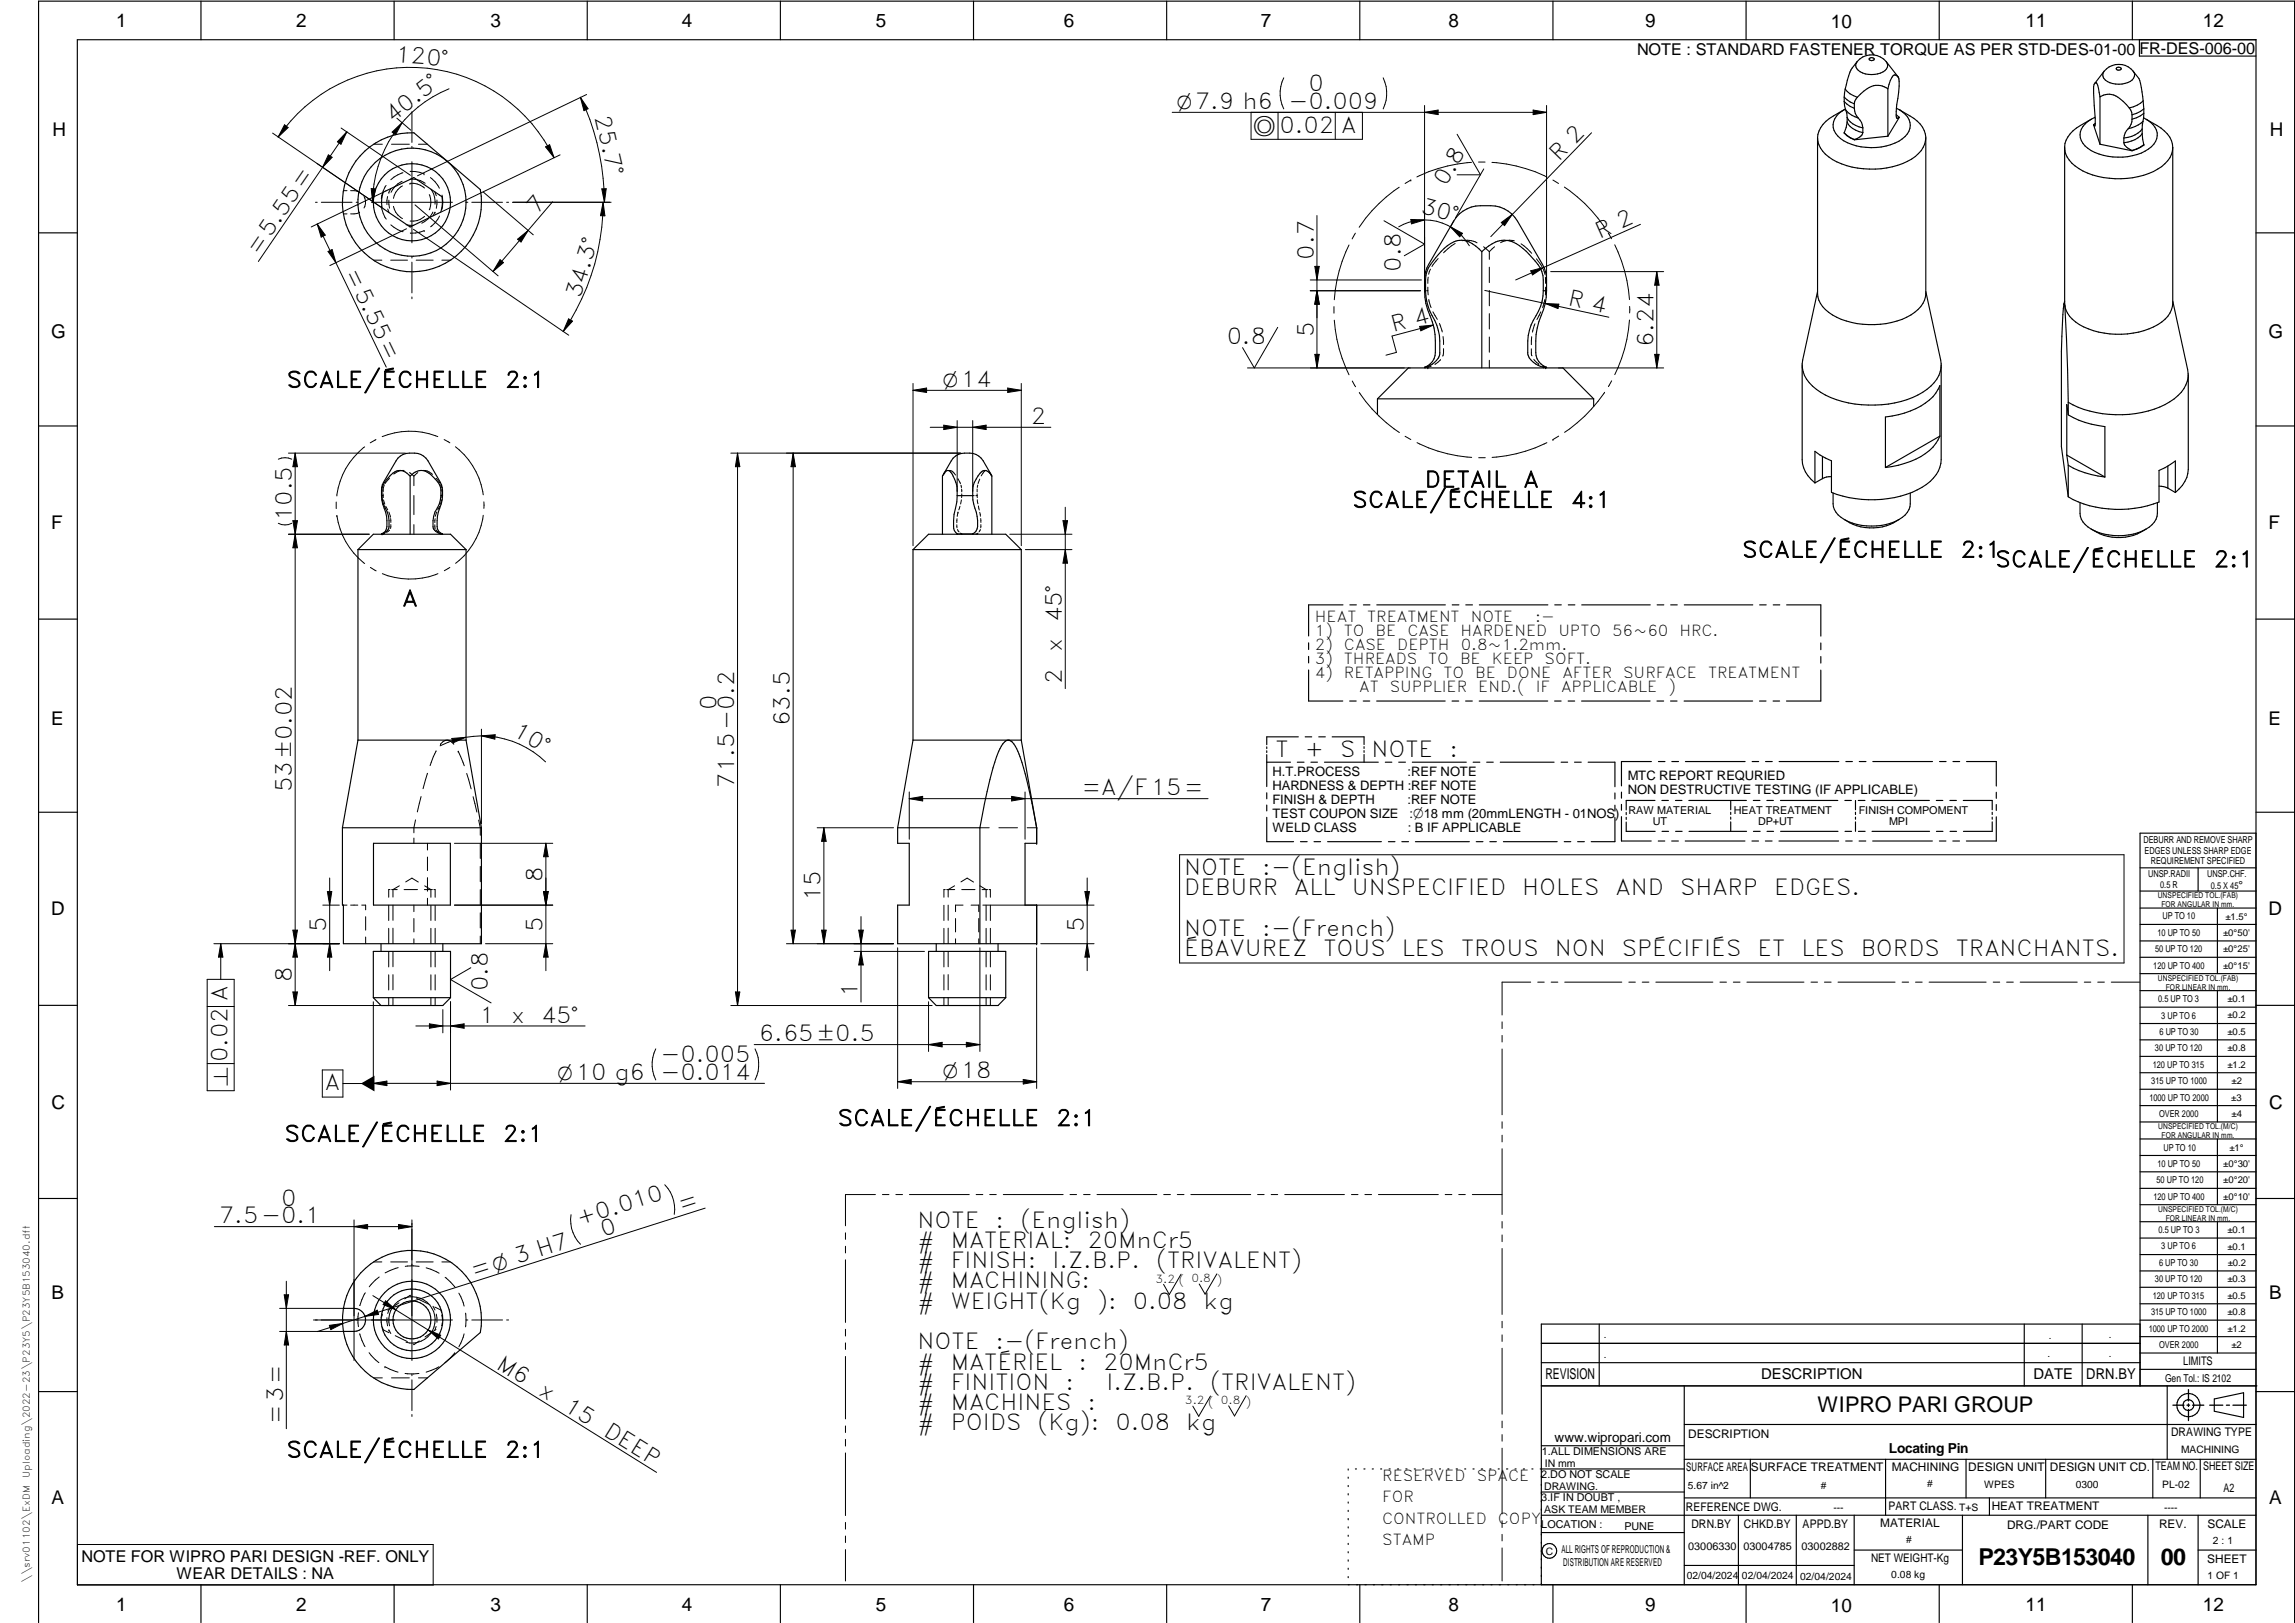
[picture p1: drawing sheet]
<svg xmlns="http://www.w3.org/2000/svg" width="594mm" height="420mm" viewBox="0 0 594 420" stroke-linecap="round" stroke-linejoin="round" font-family="sans-serif">
<defs><g id="words">
<g font-size="6">
<text x="512.1" y="405.2">P23Y5B153040</text>
<text x="559.4" y="405.2">00</text>
</g>
<g font-size="5.7">
<text x="102.3" y="16.1" transform="rotate(4 102.3 16.1)">120°</text>
<text x="338.7" y="23.7">0</text>
<text x="333.5" y="28.2">-0.009</text>
<text x="101.6" y="31.8" transform="rotate(-38 101.6 31.8)">40.5°</text>
<text x="153.9" y="30.3" transform="rotate(77 153.9 30.3)">25.7°</text>
<text x="331.2" y="34.3">0.02 A</text>
<text x="403.5" y="41.8" transform="rotate(-46 403.5 41.8)">R 2</text>
<text x="374.3" y="48.3" transform="rotate(-60 374.3 48.3)">0.8</text>
<text x="139" y="55.6" transform="rotate(-49 139 55.6)">7</text>
<text x="367.5" y="55.2" transform="rotate(15 367.5 55.2)">30°</text>
<text x="414.1" y="61.8" transform="rotate(-24 414.1 61.8)">R 2</text>
<text x="66.8" y="66.2" transform="rotate(-56 66.8 66.2)">=5.55=</text>
<text x="89.2" y="70.7" transform="rotate(64 89.2 70.7)">=5.55=</text>
<text x="340.1" y="67.2" transform="rotate(-90 340.1 67.2)">0.7</text>
<text x="362.6" y="70.3" transform="rotate(-90 362.6 70.3)">0.8</text>
<text x="150.2" y="77.4" transform="rotate(-73 150.2 77.4)">34.3°</text>
<text x="405.7" y="78.9" transform="rotate(12 405.7 78.9)">R 4</text>
<text x="317.5" y="89.1">0.8</text>
<text x="340.1" y="87.2" transform="rotate(-90 340.1 87.2)">5</text>
<text x="360.6" y="86" transform="rotate(-15 360.6 86)">R 4</text>
<text x="428" y="89.8" transform="rotate(-90 428 89.8)">6.24</text>
<text x="74.2" y="100.3">SCALE/ÉCHELLE</text>
<text x="130.7" y="100.3">2:1</text>
<text x="266.9" y="109.8">2</text>
<text x="350" y="131.4">SCALE/ÉCHELLE</text>
<text x="368.8" y="126.2">DETAIL</text>
<text x="394.3" y="126.2">A</text>
<text x="406.6" y="131.4">4:1</text>
<text x="75.5" y="134.9" transform="rotate(-90 75.5 134.9)">10.5</text>
<text x="451" y="144.3">SCALE/ÉCHELLE</text>
<text x="507.5" y="144.3">2:1</text>
<text x="516.5" y="146.8">SCALE/ÉCHELLE</text>
<text x="573" y="146.8">2:1</text>
<text x="104.1" y="156.9">A</text>
<text x="274.9" y="161.1" transform="rotate(-90 274.9 161.1)">45°</text>
<text x="274.9" y="168.9" transform="rotate(-90 274.9 168.9)">x</text>
<text x="274.9" y="177.1" transform="rotate(-90 274.9 177.1)">2</text>
<text x="185.5" y="183.9" transform="rotate(-90 185.5 183.9)">0</text>
<text x="132.5" y="190.4" transform="rotate(30 132.5 190.4)">10°</text>
<text x="204.5" y="187.9" transform="rotate(-90 204.5 187.9)">63.5</text>
<text x="330.2" y="195.9">T</text>
<text x="337.7" y="195.9">+</text>
<text x="346.9" y="195.9">S</text>
<text x="355" y="195.9">NOTE</text>
<text x="375.2" y="195.9">:</text>
<text x="190.1" y="203.9" transform="rotate(-90 190.1 203.9)">71.5-0.2</text>
<text x="75.5" y="205.1" transform="rotate(-90 75.5 205.1)">53±0.02</text>
<text x="280.1" y="205.9">=A/F15=</text>
<text x="306.6" y="226.5">NOTE</text>
<text x="326.8" y="226.5">:-(English)</text>
<text x="140.5" y="228.3" transform="rotate(-90 140.5 228.3)">8</text>
<text x="212.4" y="233.3" transform="rotate(-90 212.4 233.3)">15</text>
<text x="306.6" y="231.8">DEBURR</text>
<text x="335" y="231.8">ALL</text>
<text x="349.9" y="231.8">UNSPECIFIED</text>
<text x="394.1" y="231.8">HOLES</text>
<text x="418.2" y="231.8">AND</text>
<text x="434.9" y="231.8">SHARP</text>
<text x="459.3" y="231.8">EDGES.</text>
<text x="84.4" y="241.3" transform="rotate(-90 84.4 241.3)">5</text>
<text x="140.5" y="241.3" transform="rotate(-90 140.5 241.3)">5</text>
<text x="280.6" y="241.3" transform="rotate(-90 280.6 241.3)">5</text>
<text x="306.6" y="242.3">NOTE</text>
<text x="326.8" y="242.3">:-(French)</text>
<text x="306.6" y="247.5">ÉBAVUREZ</text>
<text x="342.6" y="247.5">TOUS</text>
<text x="362.9" y="247.5">LES</text>
<text x="378.2" y="247.5">TROUS</text>
<text x="402.5" y="247.5">NON</text>
<text x="419.8" y="247.5">SPÉCIFIÉS</text>
<text x="454.9" y="247.5">ET</text>
<text x="466.3" y="247.5">LES</text>
<text x="481.7" y="247.5">BORDS</text>
<text x="506.3" y="247.5">TRANCHANTS.</text>
<text x="75.5" y="254.3" transform="rotate(-90 75.5 254.3)">8</text>
<text x="126.3" y="256.6" transform="rotate(-90 126.3 256.6)">0.8</text>
<text x="222" y="258.2" transform="rotate(-90 222 258.2)">1</text>
<text x="124.2" y="264.8">1</text>
<text x="132.3" y="264.8">x</text>
<text x="140.1" y="264.8">45°</text>
<text x="196.5" y="269.6">6.65±0.5</text>
<text x="58.9" y="275" transform="rotate(-90 58.9 275)">0.02 A</text>
<text x="171" y="275">-0.005</text>
<text x="171" y="279.6">-0.014</text>
<text x="84.1" y="282.2">A</text>
<text x="216.8" y="291.5">SCALE/ÉCHELLE</text>
<text x="273.4" y="291.5">2:1</text>
<text x="73.7" y="295.5">SCALE/ÉCHELLE</text>
<text x="130.2" y="295.5">2:1</text>
<text x="56.7" y="316.7">7.5-0.1</text>
<text x="72.8" y="312.1">0</text>
<text x="150" y="317.4" transform="rotate(-18 150 317.4)">+0.010</text>
<text x="176.4" y="313.8" transform="rotate(-18 176.4 313.8)">=</text>
<text x="237.5" y="317.8">NOTE</text>
<text x="257.7" y="317.8">:</text>
<text x="264.1" y="317.8">(English)</text>
<text x="156.2" y="320.3" transform="rotate(-18 156.2 320.3)">0</text>
<text x="237.5" y="323">#</text>
<text x="246.1" y="323">MATERIAL:</text>
<text x="281.5" y="323">20MnCr5</text>
<text x="237.5" y="328.3">#</text>
<text x="246.1" y="328.3">FINISH:</text>
<text x="272.4" y="328.3">I.Z.B.P.</text>
<text x="299.3" y="328.3">(TRIVALENT)</text>
<text x="122.7" y="330.9" transform="rotate(-18 122.7 330.9)">=O 3 H7</text>
<text x="237.5" y="333.5">#</text>
<text x="246.1" y="333.5">MACHINING:</text>
<text x="237.5" y="338.8">#</text>
<text x="246.1" y="338.8">WEIGHT(Kg</text>
<text x="284" y="338.8">):</text>
<text x="293.3" y="338.8">0.08</text>
<text x="311.6" y="338.8">kg</text>
<text x="237.5" y="349.3">NOTE</text>
<text x="257.7" y="349.3">:-(French)</text>
<text x="128.2" y="354.1" transform="rotate(32 128.2 354.1)">M6</text>
<text x="237.5" y="354.5">#</text>
<text x="237.5" y="359.8">#</text>
<text x="246.1" y="359.8">FINITION</text>
<text x="246.1" y="354.5">MATÉRIEL</text>
<text x="275.8" y="359.8">:</text>
<text x="279.2" y="354.5">:</text>
<text x="285.6" y="354.5">20MnCr5</text>
<text x="286.4" y="359.8">I.Z.B.P.</text>
<text x="313.3" y="359.8">(TRIVALENT)</text>
<text x="139.1" y="360.9" transform="rotate(32 139.1 360.9)">x</text>
<text x="145.7" y="365" transform="rotate(32 145.7 365)">15</text>
<text x="237.5" y="365">#</text>
<text x="246.1" y="365">MACHINES</text>
<text x="281.5" y="365">:</text>
<text x="73.3" y="368.6" transform="rotate(-90 73.3 368.6)">=3=</text>
<text x="155.9" y="371.4" transform="rotate(32 155.9 371.4)">DEEP</text>
<text x="237.5" y="370.3">#</text>
<text x="246.1" y="370.3">POIDS</text>
<text x="268.5" y="370.3">(Kg):</text>
<text x="288.8" y="370.3">0.08</text>
<text x="307.1" y="370.3">kg</text>
<text x="74.2" y="377.3">SCALE/ÉCHELLE</text>
<text x="130.7" y="377.3">2:1</text>
</g>
<text font-size="5.6" x="470.5" y="365.5">WIPRO PARI GROUP</text>
<g font-size="5.4">
<text x="304.7" y="28.2">O7.9 h6</text>
<text x="324.5" y="34.3">a</text>
<text x="244" y="100.2">O14</text>
<text x="58.9" y="281.3" transform="rotate(-90 58.9 281.3)">n</text>
<text x="144.3" y="279.6">O10 g6</text>
<text x="244" y="279.1">O18</text>
</g>
<g font-size="4.9">
<text x="30" y="6.9">1</text>
<text x="76.7" y="6.9">2</text>
<text x="127" y="6.9">3</text>
<text x="176.5" y="6.9">4</text>
<text x="226.7" y="6.9">5</text>
<text x="275.4" y="6.9">6</text>
<text x="326.4" y="6.9">7</text>
<text x="375" y="6.9">8</text>
<text x="425.8" y="6.9">9</text>
<text x="473.9" y="7.3">10</text>
<text x="524.3" y="6.9">11</text>
<text x="570.2" y="6.9">12</text>
<text x="13.6" y="35.1">H</text>
<text x="587.6" y="35.1">H</text>
<text x="13.2" y="87.5">G</text>
<text x="587.2" y="87.5">G</text>
<text x="13.2" y="137">F</text>
<text x="587.2" y="137">F</text>
<text x="13.2" y="187.6">E</text>
<text x="587.2" y="187.6">E</text>
<text x="13.2" y="237">D</text>
<text x="587.2" y="237">D</text>
<text x="13.4" y="287.1">C</text>
<text x="587.4" y="287.1">C</text>
<text x="13.4" y="336.2">B</text>
<text x="587.4" y="336.2">B</text>
<text x="13.4" y="389.3">A</text>
<text x="587.4" y="389.3">A</text>
<text x="30" y="416.9">1</text>
<text x="76.7" y="416.9">2</text>
<text x="127" y="416.9">3</text>
<text x="176.5" y="416.9">4</text>
<text x="226.7" y="416.9">5</text>
<text x="275.4" y="416.9">6</text>
<text x="326.4" y="416.9">7</text>
<text x="375" y="416.9">8</text>
<text x="425.8" y="416.9">9</text>
<text x="473.9" y="417.3">10</text>
<text x="524.3" y="416.9">11</text>
<text x="570.2" y="416.9">12</text>
</g>
<g font-size="4.2">
<text x="423.7" y="14.3">NOTE : STANDARD FASTENER TORQUE AS PER STD-DES-01-00</text>
<text x="553.8" y="14">FR-DES-006-00</text>
<text x="21.1" y="404.3">NOTE FOR WIPRO PARI DESIGN -REF. ONLY</text>
<text x="45.7" y="408.8">WEAR DETAILS : NA</text>
</g>
<g font-size="3.9">
<text x="340.4" y="161.1">HEAT</text>
<text x="353.9" y="161.1">TREATMENT</text>
<text x="380.7" y="161.1">NOTE</text>
<text x="397.4" y="161.1">:-</text>
<text x="340.4" y="164.7">1)</text>
<text x="347.9" y="164.7">TO</text>
<text x="356.1" y="164.7">BE</text>
<text x="364.3" y="164.7">CASE</text>
<text x="378.1" y="164.7">HARDENED</text>
<text x="403.4" y="164.7">UPTO</text>
<text x="417.3" y="164.7">56~60</text>
<text x="434.7" y="164.7">HRC.</text>
<text x="340.4" y="168.3">2)</text>
<text x="340.4" y="171.9">3)</text>
<text x="347.9" y="171.9">THREADS</text>
<text x="347.9" y="168.3">CASE</text>
<text x="361.7" y="168.3">DEPTH</text>
<text x="369.7" y="171.9">TO</text>
<text x="377.9" y="171.9">BE</text>
<text x="378.1" y="168.3">0.8~1.2mm.</text>
<text x="386.2" y="171.9">KEEP</text>
<text x="399.8" y="171.9">SOFT.</text>
<text x="340.4" y="175.5">4)</text>
<text x="347.9" y="175.5">RETAPPING</text>
<text x="351.9" y="179.1">AT</text>
<text x="359.7" y="179.1">SUPPLIER</text>
<text x="373.7" y="175.5">TO</text>
<text x="381.9" y="175.5">BE</text>
<text x="382.6" y="179.1">END.(</text>
<text x="390.1" y="175.5">DONE</text>
<text x="397.5" y="179.1">IF</text>
<text x="404.1" y="179.1">APPLICABLE</text>
<text x="404.5" y="175.5">AFTER</text>
<text x="420.2" y="175.5">SURFACE</text>
<text x="431.9" y="179.1">)</text>
<text x="442.2" y="175.5">TREATMENT</text>
<text x="400" y="357.1">REVISION</text>
<text x="455.9" y="357.1">DESCRIPTION</text>
<text x="526.4" y="357.1">DATE</text>
<text x="540" y="357.1">DRN.BY</text>
<text x="357.8" y="383.3">RESERVED</text>
<text x="382.3" y="383.3">SPACE</text>
<text x="357.8" y="388.9">FOR</text>
<text x="357.8" y="394.5">CONTROLLED</text>
<text x="387.8" y="394.5">COPY</text>
<text x="357.8" y="400">STAMP</text>
</g>
<text font-size="3.6" x="488.9" y="376.1">Locating Pin</text>
<text font-size="3.5" x="402.4" y="373.3">www.wipropari.com</text>
<g font-size="3.4">
<text x="329.4" y="200.9">H.T.PROCESS</text>
<text x="364.4" y="200.9">:REF NOTE</text>
<text x="421.3" y="201.9">MTC REPORT REQURIED</text>
<text x="329.4" y="204.5">HARDNESS &amp; DEPTH :REF NOTE</text>
<text x="329.4" y="208.1">FINISH &amp; DEPTH</text>
<text x="364.3" y="208.1">:REF NOTE</text>
<text x="421.3" y="205.5">NON DESTRUCTIVE TESTING (IF APPLICABLE)</text>
<text x="329.4" y="215.3">WELD CLASS</text>
<text x="329.4" y="211.7">TEST COUPON SIZE</text>
<text x="364.4" y="215.3">: B IF APPLICABLE</text>
<text x="364.9" y="211.7">:O18 mm (20mmLENGTH - 01NOS)</text>
</g>
<g font-size="3.1">
<text x="565.1" y="353.5">LIMITS</text>
<text x="562" y="371.7">DRAWING TYPE</text>
<text x="437" y="372.3">DESCRIPTION</text>
<text x="436.5" y="380.8">SURFACE AREA</text>
<text x="453.3" y="380.8">SURFACE TREATMENT</text>
<text x="489.7" y="380.8">MACHINING</text>
<text x="509.5" y="380.8">DESIGN UNIT</text>
<text x="530.6" y="380.8">DESIGN UNIT CD.</text>
<text x="558" y="380.6">TEAM NO.</text>
<text x="570.3" y="380.7">SHEET SIZE</text>
<text x="575.6" y="386.1">A2</text>
<text x="436.4" y="391.1">REFERENCE DWG.</text>
<text x="437.8" y="395.5">DRN.BY</text>
<text x="451.4" y="395.4">CHKD.BY</text>
<text x="466.6" y="395.5">APPD.BY</text>
<text x="486.7" y="395.4">MATERIAL</text>
<text x="488.9" y="390.9">PART CLASS.</text>
<text x="515.6" y="390.9">HEAT TREATMENT</text>
<text x="519.6" y="395.9">DRG./PART CODE</text>
<text x="558.9" y="395.5">REV.</text>
<text x="571.4" y="395.6">SCALE</text>
<text x="484.3" y="404.2">NET WEIGHT-Kg</text>
<text x="571.4" y="404.7">SHEET</text>
</g>
<text font-size="3" x="579.5" y="230.1">°</text>
<g font-size="2.8">
<text x="421.5" y="210.7">RAW MATERIAL</text>
<text x="427.8" y="213.7">UT</text>
<text x="448.8" y="210.7">HEAT TREATMENT</text>
<text x="455.1" y="213.7">DP+UT</text>
<text x="481.2" y="210.7">FINISH COMPOMENT</text>
<text x="489" y="213.7">MPI</text>
<text x="299.1" y="332.1">3.2 ( 0.8 )</text>
<text x="560.4" y="357.7">Gen Tol.: IS 2102</text>
<text x="306.7" y="363.6">3.2 ( 0.8 )</text>
<text x="399.1" y="376.6">1.ALL DIMENSIONS ARE</text>
<text x="399" y="382.7">2.DO NOT SCALE</text>
<text x="399" y="388.7">3.IF IN DOUBT ,</text>
<text x="399" y="395.4">LOCATION :</text>
<text x="420.5" y="396">PUNE</text>
<text x="404.2" y="402">ALL RIGHTS OF REPRODUCTION &amp;</text>
<text x="437" y="401.2">03006330</text>
<text x="451.3" y="401.2">03004785</text>
<text x="466.3" y="401.2">03002882</text>
<text x="404.7" y="405.4">DISTRIBUTION ARE RESERVED</text>
</g>
<g font-size="2.7">
<text x="564.6" y="376.2">MACHINING</text>
<text x="399.9" y="379.7">IN mm</text>
<text x="399.7" y="385.7">DRAWING.</text>
<text x="436.9" y="385.4">5.67 in^2</text>
<text x="471.4" y="385.5">#</text>
<text x="498.9" y="385">#</text>
<text x="513.6" y="385.3">WPES</text>
<text x="537.3" y="385.1">0300</text>
<text x="559.7" y="385.1">PL-02</text>
<text x="399.7" y="391.8">ASK TEAM MEMBER</text>
<text x="474.6" y="391.2">---</text>
<text x="507.1" y="391.2">T+S</text>
<text x="560.2" y="391.1">----</text>
<text x="493.4" y="399.5">#</text>
<text x="572.8" y="399.7">2 : 1</text>
<text x="400.1" y="402.5">C</text>
<text x="436.6" y="408.7">02/04/2024</text>
<text x="450.9" y="408.8">02/04/2024</text>
<text x="466" y="408.9">02/04/2024</text>
<text x="489.6" y="408.5">0.08 kg</text>
<text x="571.4" y="408.7">1 OF 1</text>
</g>
<g font-size="2.5">
<text x="554.9" y="218.3">DEBURR AND REMOVE SHARP</text>
<text x="555.2" y="221">EDGES UNLESS SHARP EDGE</text>
<text x="556.1" y="227.1">UNSP.RADII</text>
<text x="556.8" y="223.8">REQUIREMENT SPECIFIED</text>
<text x="571.4" y="226.9">UNSP.CHF.</text>
<text x="559.2" y="229.9">0.5 R</text>
<text x="572.3" y="230.1">0.5 X 45</text>
<text x="559.8" y="238">UP TO 10</text>
<text x="576.1" y="238.1">±1.5°</text>
<text x="558.5" y="242.2">10 UP TO 50</text>
<text x="575.5" y="242.3">±0°50'</text>
<text x="557.4" y="250.7">120 UP TO 400</text>
<text x="557.9" y="246.5">50 UP TO 120</text>
<text x="575.5" y="250.7">±0°15'</text>
<text x="575.5" y="246.5">±0°25'</text>
<text x="558.7" y="259.4">0.5 UP TO 3</text>
<text x="559.5" y="263.7">3 UP TO 6</text>
<text x="576.6" y="263.6">±0.2</text>
<text x="576.6" y="259.4">±0.1</text>
<text x="559" y="267.9">6 UP TO 30</text>
<text x="576.6" y="267.9">±0.5</text>
<text x="557.8" y="272.2">30 UP TO 120</text>
<text x="576.6" y="272.2">±0.8</text>
<text x="556.9" y="280.7">315 UP TO 1000</text>
<text x="557.3" y="276.4">120 UP TO 315</text>
<text x="576.6" y="276.4">±1.2</text>
<text x="577.7" y="280.7">±2</text>
<text x="556.4" y="284.9">1000 UP TO 2000</text>
<text x="577.6" y="284.9">±3</text>
<text x="558.9" y="289.2">OVER 2000</text>
<text x="577.7" y="289.3">±4</text>
<text x="560" y="297.9">UP TO 10</text>
<text x="577.1" y="297.9">±1°</text>
<text x="558.5" y="302.1">10 UP TO 50</text>
<text x="575.5" y="302.1">±0°30'</text>
<text x="557.4" y="310.6">120 UP TO 400</text>
<text x="558.2" y="306.3">50 UP TO 120</text>
<text x="575.5" y="310.6">±0°10'</text>
<text x="575.5" y="306.4">±0°20'</text>
<text x="558.8" y="319.2">0.5 UP TO 3</text>
<text x="559.4" y="323.4">3 UP TO 6</text>
<text x="576.6" y="319.2">±0.1</text>
<text x="576.6" y="323.5">±0.1</text>
<text x="558.9" y="327.7">6 UP TO 30</text>
<text x="576.7" y="327.7">±0.2</text>
<text x="557.8" y="332">30 UP TO 120</text>
<text x="576.6" y="332">±0.3</text>
<text x="556.8" y="340.5">315 UP TO 1000</text>
<text x="557.3" y="336.3">120 UP TO 315</text>
<text x="576.6" y="336.3">±0.5</text>
<text x="576.6" y="340.5">±0.8</text>
<text x="415.2" y="346.4">.</text>
<text x="530.3" y="346.5">.</text>
<text x="545.9" y="346.4">.</text>
<text x="556.2" y="344.7">1000 UP TO 2000</text>
<text x="576.6" y="344.7">±1.2</text>
<text x="415.2" y="351.5">.</text>
<text x="530" y="351.3">.</text>
<text x="545.9" y="351.4">.</text>
<text x="558.9" y="349">OVER 2000</text>
<text x="577.6" y="349">±2</text>
</g>
<g font-size="2.4">
<text x="7.7" y="382.7" transform="rotate(-90 7.7 382.7)">Uploading\2022-23\P23Y5\P23Y5B153040.dft</text>
<text x="7.7" y="409.8" transform="rotate(-90 7.7 409.8)">\\srv01102\ExDM</text>
</g>
<g font-size="2.1">
<text x="558.5" y="232.4">UNSPECIFIED TOL.(FAB)</text>
<text x="559.5" y="234.7">FOR ANGULAR IN mm.</text>
<text x="558.6" y="253.9">UNSPECIFIED TOL.(FAB)</text>
<text x="560.7" y="256.3">FOR LINEAR IN mm.</text>
<text x="558.7" y="292.3">UNSPECIFIED TOL.(M/C)</text>
<text x="559.6" y="294.7">FOR ANGULAR IN mm.</text>
<text x="558.7" y="313.7">UNSPECIFIED TOL.(M/C)</text>
<text x="560.6" y="316.1">FOR LINEAR IN mm.</text>
</g>
</g></defs>
<g fill="none" stroke="#000" stroke-width=".3">
<path d="M20 10.3h564v400h-564zM52 .3v10M102 .3v10M152 .3v10M202 .3v10M252 .3v10M302 .3v10M352 .3v10M402 .3v10M452 .3v10M480.7 16a10.4 10.4 0 0 0-2.8 5.9l-.3 1.2M483.9 15.1a.66 .66 0 0 1 .7-.2 .66 .66 0 0 1 .5 .6 .66 .66 0 0 1-.7 .2 .66 .66 0 0 1-.5-.6z"/>
<path d="M488.3 16a1.72 1.72 0 0 1-.9 2.6 5.8 5.8 0 0 1-6.8-.8 1.4 1.4 0 0 1 .1-1.8M488.3 16a4.9 4.9 0 0 0-7.6 0M488.3 16l3.1 3.9M491.2 19.8l.3 .6 .1 1.9-.6 4.8-.2 2.9 .2 .6 .6-.2M491.4 19.9h.1M491.4 19.9a.84 .84 0 0 0-.9-.5 .84 .84 0 0 0-.8 .6l-1 3M502 .3v10M544.7 18.4a4.9 4.9 0 0 1 7.5 0M547.9 17.6a.8 .8 0 0 1 1.2 .2 .76 .76 0 0 1-1.3 0zM552 .3v10M552.2 18.5l1.5 1.8M552.2 18.5a1.88 1.88 0 0 1-1.4 2.9 5.9 5.9 0 0 1-6.2-1.1 1.53 1.53 0 0 1 .1-1.8l-2.4 3"/>
<path d="M553.8 10.3v4.2h30.2M94.4 39.1a18.2 18.2 0 0 1 12.7-4.7l17.2 14.7a18 18 0 0 1-23.3 20.3 18 18 0 0 1-6.6-30.3zM470.5 35.7v40.3a7.5 7.5 0 0 0 4.9 6.1 22 22 0 0 0 19.3-.6 7.1 7.1 0 0 0 3.8-5.5v-40.3M477.4 26.3l1.6 1.3 1 .4M477.4 25.1l1.6 1.3 1 .5M477.4 25.1v1.2M477.4 34.4l1.6 1.3M477.4 26.3l.3 2.1M477.4 34.4l1.6 1.2M477.4 28.4a14.3 14.3 0 0 0-6.1 4.7l-.7 1.7-.1 .9M477.6 23.1a6 6 0 0 0 3.2 2.1M477.6 23.1l-.2 2"/>
<path d="M477.7 28.4a6 6 0 0 0 3.3 2.2M477.7 28.4l.4 .9v1.1M478.1 30.4a5.4 5.4 0 0 0 4.1 2.7M478.1 30.4v1.2M478.1 31.6a5.3 5.3 0 0 0 4.1 2.7M478.1 31.6l-.2 1.4-.5 1.4M479 35.7l1 .5M479 35.6l1 .5M480 28a3.6 3.6 0 0 0 1 2.6M480 26.9v1.1M480 36.1v.1M480.8 25.2l-.7 1-.1 .7"/>
<path d="M481 30.6a3.6 3.6 0 0 1 1.2 2.5M482.2 33.1v1.2M482.2 34.3l-.2 .7-.6 .5-1.4 .6M488.7 23a4.7 4.7 0 0 0-6.3 .6l-1.6 1.6M488.7 23v12.3M488.7 35.3l-8.7 .9M490.8 29.7l.8 .7M490.9 28a5.5 5.5 0 0 1 3.6 4.4 5 5 0 0 1-3 4.2 15.3 15.3 0 0 1-15.1-.7 4 4 0 0 1 .4-7.1l.9-.6M491.6 28.4a14.9 14.9 0 0 1 6.1 4.5 5.5 5.5 0 0 1-1.9 7.6 21.1 21.1 0 0 1-22.4 .1 6.4 6.4 0 0 1-2.9-4.9M491.6 30.4l-2.9 4.9M534.5 38.2v40.2a7.3 7.3 0 0 0 4.9 6.2 21.6 21.6 0 0 0 20.2-1.2 6.3 6.3 0 0 0 2.8-5v-40.2M541.4 30.9a14.3 14.3 0 0 0-6.1 4.5 5.2 5.2 0 0 0 1 6.8 17.8 17.8 0 0 0 12.8 4.1 17.5 17.5 0 0 0 11.3-3.9 5.6 5.6 0 0 0 2-4.2"/>
<path d="M541.9 32.3l.3 .3M541.9 32.3l1.7 5M542.2 32.5h.1M542.3 30.4l-.9 .5M542.4 32l-.2 .5M542.4 32l-.5 .3M543.6 25.1a4.6 4.6 0 0 1 6 1.1l1.6 1.7M543.6 37.3l8.3 1.7M543.6 25.1v12.2M543.6 25.1l-.6-3-.4-.7-.5 .4a37.5 37.5 0 0 0 .3 8.9v1.3M549.8 37a3.2 3.2 0 0 0 2.1 1.9M549.8 35.7v1.3"/>
<path d="M550.9 33.3a3.6 3.6 0 0 0-1.1 2.4M551.2 27.9l.6 1.2 .1 .6M551.9 29.7v1.2M551.9 38.9v.1M551.9 30.9a3.6 3.6 0 0 1-1 2.4M553.7 20.3l.6 2.4 .5 3.4M553.7 20.3h.1M554.5 34.6l.4 2.9M554.5 33.4v1.2M554.5 34.6a6.6 6.6 0 0 1-4.7 2.4M554.5 33.4a6.6 6.6 0 0 1-4.7 2.3M554.7 31.4a7.5 7.5 0 0 1-3.8 1.9"/>
<path d="M554.7 31.4l-.2 2M554.8 26.1a7 7 0 0 1-3.6 1.8M554.8 26.1l.1 2.1M554.9 30.5a5.3 5.3 0 0 1 3.5 4.6 5.1 5.1 0 0 1-3.1 4 15.3 15.3 0 0 1-14.8-.7 4 4 0 0 1 0-7l.9-.5M554.9 29.3l-1.8 1.2-1.2 .4M554.9 28.2l-1.8 1.1-1.2 .4M554.9 37.5h.1M554.9 37.5l-1.8 1.1-1.2 .3M554.9 28.2v1.1M554.9 37.5l-.8 .6-2.2 .9M554.9 29.3l-.2 2.1M555.5 30.9a14.4 14.4 0 0 1 6.2 4.6l.4 .9 .3 1.8"/>
<path d="M99.2 49.8l7.9-3.8 7.3 4.9 .1 1.4-.4 2.6-7.9 3.9-7.3-5-.1-2.7zM10 60.3h10M368.8 75.3h.2M368.8 75.3a17.7 17.7 0 0 0 1.9 8 20.8 20.8 0 0 1 .5 9.6 4.3 4.3 0 0 1-2.4 2.2M369 75.3a14.4 14.4 0 0 0 2.4 7.6 14.9 14.9 0 0 1 1.1 9.5l-.7 .9-1 .9-1.8 .9M383.6 65.2a7.1 7.1 0 0 0-5.2-3 8.3 8.3 0 0 0-6 3.7 12 12 0 0 0-3.3 5.5l-.1 3.9M383.6 65.2a8.1 8.1 0 0 1 5.7-3 7.8 7.8 0 0 1 5.8 2.9l1.5 1.6a7.9 7.9 0 0 1 2.9 5.8v2.8M383.6 65.2v30M399.5 75.3h.8M399.5 75.3a13.3 13.3 0 0 1-2.6 7.6 14.1 14.1 0 0 0-1.2 9.5l1.3 1.4 1.1 .8 1.4 .5M400.3 75.3a11 11 0 0 0-1-6.8l-6.5-11.3a8.1 8.1 0 0 0-6.9-3.9 10.5 10.5 0 0 0-7.2 1.4l-.9 .7-1.5 1.8-6.5 11.3a7.8 7.8 0 0 0-1 4v2.8M400.3 75.3a17.7 17.7 0 0 1-2 8 20.8 20.8 0 0 0-.4 9.6 4.3 4.3 0 0 0 2.4 2.2"/>
<path d="M470.5 75.5l-3.9 17.7a7.5 7.5 0 0 0 3.6 7.6 26.4 26.4 0 0 0 20.3 3.5 17.3 17.3 0 0 0 10.8-6.1 6.7 6.7 0 0 0 1.1-5l-3.9-17.7M534.3 78.6l-.3 2.8-.4 9.7v24.5l1.8 13M534.3 78.6h.1M534.4 78.6v.1a415 415 0 0 1 1 25.4M534.5 77.9l-.3 .9M562.4 77.9l4 18.8 .1 24.8a8.3 8.3 0 0 1-3.4 6M584 60.3h10M368.8 95.1h.2M368.8 95.1v.1M369 95.1v.1M399.5 95.1v.1M399.5 95.1h.8"/>
<path d="M400.3 95.1v.1M466.5 94.5v24.5a7.8 7.8 0 0 0 3.3 6M502.5 94.5v24.5a8.7 8.7 0 0 1-5 7.2 28.2 28.2 0 0 1-23.4 1.3v-8.2l-3-1.5-1.3-1v8.2M566.4 97.7a9.8 9.8 0 0 1-6 7 28.3 28.3 0 0 1-25-.6M10 110.3h10M356.6 103.3v4M356.6 103.3h55.9M412.5 103.3l-7.9-8.1h-40l-8 8.1M412.5 103.3v1.9M471.8 118.2v5.7M502.2 112.9v-13.1a12.4 12.4 0 0 1-7.7 6.6 25.3 25.3 0 0 1-6.4 1.5v13.1M502.2 112.9l-14.1 8.1"/>
<path d="M502.2 112.9a12.4 12.4 0 0 1-7.7 6.6 25.3 25.3 0 0 1-6.4 1.5M535 117.8l.4 2.6M535 117.8l9.9 5.7M535.4 107.4l-.4-2.7v13.1M535.4 104.1v3.3M535.4 107.4a23.5 23.5 0 0 0 9.5 3v13.1M584 110.3h10M98.8 128.3l.3 2.2a9.3 9.3 0 0 1 .7 7l-1 .7M98.8 138.2v.1M98.8 128.3h.1M98.8 138.2h.1M98.9 138.2v.1"/>
<path d="M98.9 128.3a8.2 8.2 0 0 0 1.3 4.2 7.6 7.6 0 0 1 .3 4.5l-.5 .6-1.1 .6M106.2 123.2a3.6 3.6 0 0 1 5.7 0 5.1 5.1 0 0 1 2.2 5.1M106.2 123.2v15.1M106.2 123.2a3.1 3.1 0 0 0-5.3 0 5.3 5.3 0 0 0-2 5.1M114.1 138.2h.4M114.1 128.3h.4M114.1 128.3a7.5 7.5 0 0 1-1.5 4.2 7.2 7.2 0 0 0-.3 4.5 2.97 2.97 0 0 0 1.8 1.2M114.1 138.2v.1M114.5 128.3l-.3 2.2a11.2 11.2 0 0 0-1 6.4l.8 1 .5 .3M114.5 128.3a5.9 5.9 0 0 0-.5-3.4l-3.2-5.6a5.2 5.2 0 0 0-7.2-1.2l-1.1 1.2-3.2 5.6a5.5 5.5 0 0 0-.5 3.4M114.5 138.2v.1M244.2 122.8l2-3.5a5.1 5.1 0 0 1 7.2-1.2l1.1 1.2 2.2 3.9"/>
<path d="M247.8 138.2h4M247.8 128.3l-.1 1.6a14.9 14.9 0 0 0-.6 7.5l.7 .8M247.8 128.3a7.7 7.7 0 0 0-2.2-6.5h-.5l-.5 .4-.6 1v15.1M247.8 138.2v.1M247.8 128.3h4M251.8 138.2v.1M251.8 128.3a11.4 11.4 0 0 0 .9 4.3 8.4 8.4 0 0 1 0 4.9l-.9 .7M256.7 123.2v15.1M256.7 123.2a1.8 1.8 0 0 0-2.7-1l-.9 1a6.9 6.9 0 0 0-1.3 5.1M471.8 123.9l-2 1.1M474.1 123.4l-1.3 .1-1 .4M474.5 127.6a6.1 6.1 0 0 0 1.3 5.7l1.6 1.2"/>
<path d="M477.4 134.5a15.6 15.6 0 0 0 14.2 0M491.6 134.5a12.6 12.6 0 0 1-14.2 0M494.5 127.6a6.1 6.1 0 0 1-1.3 5.7l-1.6 1.2M535.4 120.4v8.2M535.4 120.4a23.5 23.5 0 0 0 9.5 3.1M538.4 130.1a6 6 0 0 0 1.4 5.7l1.6 1.2M541.4 137a15.6 15.6 0 0 0 14.1 0M555.5 137a12.6 12.6 0 0 1-14.1 0M558.5 130.1a6 6 0 0 1-1.4 5.7l-1.6 1.2M558.9 125.9l1.2 .1 1.1 .4M561.2 120.6v5.8M561.2 126.4l1.9 1.1"/>
<path d="M563.1 127.5v-8.2l-2.7 1.8-1.5 .7v8.2a28.3 28.3 0 0 1-23.5-1.4M92.7 142.3v49.3M92.7 142.3h27.9M120.6 142.3l-4-4h-20l-3.9 4M120.6 142.3v49.3M236.3 142.3h28.1M236.3 142.3v49.3M264.4 142.3l-4.1-4h-19.9l-4.1 4M264.4 142.3v49.3M347.6 156.6h-8.9v8M349.4 156.6h1.7M352.9 156.6h1.7"/>
<path d="M356.4 156.6h17.7M375.9 156.6h1.7M379.4 156.6h1.8M382.9 156.6h17.8M402.5 156.6h1.6M406 156.6h1.7M409.4 156.6h17.8M429 156.6h1.7M432.5 156.6h1.7M436 156.6h17.7M455.5 156.6h1.7M459 156.6h1.7"/>
<path d="M462.5 156.6h8.8v8.1M10 160.3h10M338.7 166.4v1.7M338.7 169.9v1.7M338.7 173.4v8.1h8.9M471.3 173.5v8h-8.9M471.3 166.5v1.7M471.3 170v1.7M584 160.3h10M92.7 191.6l-4.1 22.7M92.7 191.6h27.9M120.6 191.6l4 22.7"/>
<path d="M236.3 191.6h28.1M236.3 191.6l-3.9 22.7M264.4 191.6l3.9 22.7M327.9 197.3h6.1M327.9 193.3v.5M327.9 194.4v.4M327.9 195.4v8.2M335.8 197.3h1.8M336.1 190.8h-8.2v2M337.9 190.8h1.6M339.3 197.3h1.7M341.4 190.8h1.7"/>
<path d="M342.9 197.3h13.9M344.8 190.8h8.3v1.9M349.4 181.5h1.7M352.9 181.5h1.7M353.1 193.3v.5M353.1 194.3v.5M353.1 195.3v2M356.4 181.5h17.7M358.6 197.3h1.7M362.1 197.3h1.7M365.6 197.3h14M375.9 181.5h1.7"/>
<path d="M379.4 181.5h1.7M381.3 197.3h1.8M382.9 181.5h17.7M384.8 197.3h1.7M388.4 197.3h13.9M402.4 181.5h1.7M404.1 197.3h1.7M405.9 181.5h1.7M407.6 197.3h1.7M409.4 181.5h17.7M411.1 197.3h6.9v6.4M427.5 197.1h-7.8v6.4"/>
<path d="M428.9 181.5h1.8M429.3 197.1h1.7M432.4 181.5h1.7M432.8 197.1h1.7M435.9 181.5h17.8M436.3 197.1h15.4M453.6 197.1h1.6M455.5 181.5h1.7M457 197.1h1.8M459 181.5h1.7M460.5 197.1h15.5M477.8 197.1h1.7"/>
<path d="M481.3 197.1h1.7M484.8 197.1h15.4M502.1 197.1h1.7M505.5 197.1h1.8M509.1 197.1h7.7v6.4M10 210.3h10M88.6 214.3v20h.3v10h35.7v-30M88.6 214.3h36M96.7 218.3h19.9v16h-19.9zM232.4 214.3v4h3v16h-3v10h35.9M232.4 214.3h21.3M253.7 214.3v30"/>
<path d="M268.3 218.3h.1M268.3 214.3h.1M268.3 218.3h-3v16h3M268.3 214.3v4M268.3 214.3a96.2 96.2 0 0 0-4.8-19.8l-.7-1.3a2.02 2.02 0 0 0-2.3-1.5 9.6 9.6 0 0 0-3 5.6l-2 7.6-1.8 9.4M327.9 205.2v1.6M327.9 208.4v1.5M327.9 211.6v6.3h6.9M336.6 217.9h1.8M340.1 217.9h1.7M343.7 217.9h13.9M359.4 217.9h1.7"/>
<path d="M362.9 217.9h1.7M366.4 217.9h14M382.1 217.9h1.8M385.6 217.9h1.7M389.2 217.9h13.9M404.9 217.9h1.7M408.4 217.9h1.7M418 205.3v1.5M418 208.4v1.6M418 211.6v6.3h-6.1M419.7 205.1v1.5M419.7 208.2v1.6"/>
<path d="M419.7 211.4v6.3h7.7M421 212.8v2.4h7.4M421 210.3v.6M421 211.6v.5M428.4 207.2h-7.4v2.5M429.3 217.7h1.6M430.2 207.2h1.7M430.2 215.2h1.7M432.7 217.7h1.8M433.7 207.2h1.7M433.7 215.2h1.7M436.2 217.7h15.5"/>
<path d="M437.2 207.2h14.9M437.2 215.2h14.9M448 207.2v2.4M448 210.3v.6M448 211.5v.6M448 212.8v2.4M453.5 217.7h1.7M453.8 207.2h1.8M453.9 215.2h1.7M457 217.7h1.7M457.4 207.2h1.7M457.4 215.2h1.7"/>
<path d="M460.5 217.7h15.4M460.9 207.2h14.8M460.9 215.2h14.9M477.6 207.2h1.6M477.6 215.2h1.7M477.8 217.7h1.7M480.3 207.2v2.4M480.3 210.3v.6M480.3 211.5v.6M480.3 212.8v2.4M481 207.2h1.8M481.1 215.2h1.7"/>
<path d="M481.2 217.7h1.8M484.5 207.2h14.9M484.6 215.2h14.9M484.8 217.7h15.4M501.2 207.2h1.7M501.3 215.2h1.7M502 217.7h1.7M504.7 207.2h1.7M504.8 215.2h1.7M505.5 217.7h1.7M508.2 207.2h7.5v2.4M515.7 210.3v.6"/>
<path d="M515.7 211.5v.6M515.7 212.8v2.4h-7.5M516.8 205.1v1.6M516.8 208.3v1.5M516.8 211.5v6.2h-7.8M584 215.7h-30v143.1M584 210.3h10M268.3 234.3h.1M268.3 234.3v10M554 224.7h30M554 230.7h30M554 235.1h30"/>
<path d="M554 239.3h30M569 224.7v6M574 235.1v17M96.6 258.3l2 2h16l2-2M96.6 258.3v-12h20v12M96.6 258.3h20M98.6 244.3v2M114.6 244.3v2M240.4 258.3v-12h19.9v12M240.4 258.3l2 2h16l1.9-2M240.4 258.3h19.9M242.4 244.3v2"/>
<path d="M258.4 244.3v2M268.3 244.3h.1M554 243.6h30M554 247.8h30M554 252.1h30M554 256.5h30M574 256.5v33.9M10 260.3h10M554 260.7h30M554 265h30M554 269.2h30M554 273.5h30"/>
<path d="M554 277.7h30M584 260.3h10M554 282h30M554 286.2h30M554 290.4h30M554 294.9h30M554 299.1h30M574 294.9v17M10 310.3h10M554 303.4h30M554 307.6h30M554 311.9h30"/>
<path d="M554 316.3h30M574 316.3v34M584 310.3h10M88.9 338.7l-.2 4 .2 2M88.9 338.7a5.3 5.3 0 0 1 4.7 .8 2.98 2.98 0 0 1 .8 3.3 2.98 2.98 0 0 1-2.8 1.9h-2.7M88.9 338.7a18 18 0 0 1 20.9-14.7 18 18 0 0 1 14.5 21l-17.2 14.7a18 18 0 0 1-18.2-15M554 320.5h30M554 324.8h30M554 329h30M554 333.2h30M554 337.5h30M399 358.8h185.2"/>
<path d="M399 352.8h155M399 347.8h155M414 342.8v16M436 358.8v51.5M524 342.8v16M539 342.8v16M554 341.8h30M554 346h30M554 350.3h30M554 354.5h30M554 342.8h-155v67.5M561 358.8v19"/>
<path d="M10 360.3h10M399 374.3h37M436 377.8h148M453.1 377.8v10M488.1 377.8v14.5M508.9 377.8v10M529.5 377.8v10M557.3 377.8v10M569.5 377.8v10M573.2 362.2l7.6-1.6v6.3l-7.6-1.6zM584 368.8h-148M584 360.3h10"/>
<path d="M349 380.3v.3M349 382.4v.3M349 384.6v.3M349 386.7v.3M349 388.8v.3M349 391v.3M349 393.1v.3M349 395.3v.3M349 397.4v.3M349 399.5v.3M350.9 380.3h.2M353.1 380.3h.2"/>
<path d="M355.2 380.3h.3M357.4 380.3h.3M359.6 380.3h.3M361.7 380.3h.3M363.9 380.3h.3M366.1 380.3h.3M368.3 380.3h.2M370.4 380.3h.3M372.6 380.3h.3M374.8 380.3h.3M376.9 380.3h.4M379.1 380.3h.3"/>
<path d="M381.3 380.3h.3M383.4 380.3h.4M385.6 380.3h.3M387.8 380.3h.3M390 380.3h.3M392.2 380.3h.3M394.3 380.3h.3M396.5 380.3h.3M398.7 380.3h37.3M399 396.7h37M399 392.3h185M399 386.2h37"/>
<path d="M436 387.8h148M450 392.3v18M465 392.3v18M480 392.3v18M508 392.3v18M515 387.8v4.5M556 392.3v18M569 392.3v18M52 410.3v9.7M102 410.3v9.7M152 410.3v9.7M202 410.3v9.7"/>
<path d="M252 410.3v9.7M302 410.3v9.7M349 401.7v.3M349 403.8v.4M349 406v.3M349 408.1v.3M352 410.3v9.7M402 410.3v9.7M436 405.3h44M452 410.3v9.7M480 401.3h28M502 410.3v9.7"/>
<path d="M552 410.3v9.7M569 401.3h15M10 420v-419.7h584v419.7"/>
<circle cx="106.6" cy="52.3" r="10"/>
<circle cx="106.6" cy="52.4" r="14"/>
<circle cx="106.6" cy="341.7" r="4.9"/>
<circle cx="106.6" cy="341.7" r="10"/>
<circle cx="106.6" cy="341.7" r="8"/>
<circle cx="566.5" cy="363.7" r="1.39"/>
<circle cx="566.5" cy="363.8" r="3"/>
<circle cx="401.1" cy="401.5" r="1.9"/>
</g>
<g fill="none" stroke="#000" stroke-width=".26">
<path d="M70.6 34.5l28 19.1M72 35.5a41.4 41.4 0 0 1 71.4 5.3M73.7 32.3l.9 .7-2.6 2.5zM88.3 33.1l17.9 12.3M89.8 34.1l-22.9 33.6M89.8 34.1l-1.5 3.2-1-.6zM96.7 37.3h2.3M101.3 37.3h4.7M101.5 34.2l2.6-2.5-1.7 3.2zM102.7 30.6l3.6 3.1M106.6 28.9v8M106.6 37.9v.5"/>
<path d="M108.3 37.3h2.4M116.2 23a31.8 31.8 0 0 0-19.7 29.4M141.2 38l1.1-.5 1.1 3.3zM150.2 25.2l2 3-1 .5zM150.2 25.2a62.7 62.7 0 0 1 6.3 27.2M151.8 24.5l-43.7 21M303.4 29.1h96.9M330.8 29.1v7M332.3 20.2a9 9 0 0 0 0 8M345.6 29.1v7M352.7 29.1v7h-28.9v-7M358 20.2a9.4 9.4 0 0 1 0 8"/>
<path d="M368.8 27.3v45.6M368.8 29.1l3.5-.6v1.2zM377.2 34.8l6 10.5h-6M396.9 28.5l3.4 .6-3.4 .6zM400.3 27.3v44.8M412 34.4l-26.1 26.9M81.7 52.4h.4M82.1 58l2.1 2.9-1.1 .5zM82.1 58l17.9 37M83.2 52.4h7.9M85 40.1l1 .6-2.5 2.6zM88.9 49.4h.9"/>
<path d="M88.9 55.4h.9M90.8 49.4a3.4 3.4 0 0 1 2.3 .4M92.2 52.4h.5M93.1 54.9a3.1 3.1 0 0 1-2.3 .5M94.2 50.9a2.91 2.91 0 0 1 0 2.9M96.1 48.8l1.1 .1-.7 3.5zM96.1 52.4h21M98.7 53.3a7.6 7.6 0 0 0 1.3 3.4M98.9 49.9l-18.3 8.9M99.9 48a7.7 7.7 0 0 0-1.2 3.4M100.3 50.9l-.1 2.1M100.4 54.1l.3 .9"/>
<path d="M100.7 49.8h.1M100.7 51.8l.1 2.1M101.2 58.2a7.3 7.3 0 0 0 3.1 1.8M101.2 48.8l-.5 1M101.8 53.4a4.6 4.6 0 0 0 2.4 3.2M104.1 46.9a5.6 5.6 0 0 0-2.9 2.9M104.2 48.1a4.7 4.7 0 0 0-2.4 3.3M104.3 44.7l-1.3 .6-1.8 1.2M105.1 58.2l2 .1M105.2 59.2l-19.8 9.5M106.1 47.5h.1M106.2 44.4a8.1 8.1 0 0 1 3.6 .6"/>
<path d="M106.2 47.5a4.9 4.9 0 0 1 3.7 1.2M106.2 46.4a5.8 5.8 0 0 1 3.9 1.1M106.6 41.9v21M107 59.4l40.2 27.4M107.4 53l21.5 18.4M109.8 45h.1M109.8 59.7a7.1 7.1 0 0 1-3.6 .6M109.8 59.7h.1M109.9 56a4.7 4.7 0 0 1-3.7 1.2M111.1 50.4a4.8 4.8 0 0 1 0 3.9M111.4 46a7.3 7.3 0 0 1 2.3 2.7M111.5 49a5.1 5.1 0 0 1 1.1 3.9"/>
<path d="M112 54.9a5.5 5.5 0 0 1-2.8 2.9M112.6 49.7l.3 1M112.6 54.9l-.5 1M112.6 54.9h.1M113.1 51.8l-.2 2.1M113.8 55.9a7.2 7.2 0 0 1-2.3 2.8M114.4 50.5a7.9 7.9 0 0 1 0 3.6M120.6 52.4h.5M122.1 52.4h8M125.1 49.7l12.9 11.1M131.1 52.4h.5M132.7 52.4h25.5"/>
<path d="M143 52.2l-15.4 18.1M145 40.1l-30.7 14.7M155.8 48.9h1.1l-.4 3.5zM156.1 52.4a58.7 58.7 0 0 1-10.3 33.4M156.1 52.4l.5 3.5-1.2-.1zM340.9 55.8v39.4M358.3 57.2l10.5 6-5.3 3M362.2 48.5a37.5 37.5 0 0 0-10.4 10.3M365.2 46.6h.1M365.2 46.6l-1.5 .9M365.2 56.8l3.6 .1-3.4 1.1zM368.8 56.9a13.6 13.6 0 0 0-6.7 1.8"/>
<path d="M368.8 56.9a13.2 13.2 0 0 1 11.6 6.7M375.4 58.7l3.2 1.7-.7 .9zM376.3 57.2l-.7 1.3M380.9 42a38.2 38.2 0 0 0-14.1 3.8M382.7 42h1.7M384.1 43.7l-7.3 12.6M386.2 42a37.6 37.6 0 0 1 14.2 3.8M388.6 57.6l2.8-2.1-1.9 2.9zM402 46.6l1.4 .9M405 48.4a37.5 37.5 0 0 1 10.3 10.4M424.6 58.1l-32.3 14.4M84.9 65.1l1.1-.5 .9 3.4z"/>
<path d="M96.7 67.4h2.1M101.1 67.4h4.4M106.6 66.3v.5M106.6 67.9v7.9M106.6 76.9v.4M107.7 67.4h4.4M114.4 67.4h2.2M129.4 67.2l.9 .8-2.7 2.3zM134 61.9l2.7-2.3-1.8 3.1zM339.2 72.5h28.8M339.2 75.3h28.5M340.4 69h1.1l-.6 3.5z"/>
<path d="M340.9 75.3l.6 3.4h-1.1zM345.3 79.4v1.7M349.2 63.4a37.9 37.9 0 0 0-3.8 14.2M350.9 60.4l-.9 1.4M369 75.3h.2M369.4 75.3h.2M369.6 74.3v1M369.6 75.3l.1 1M369.7 71.8l-.1 1.6M369.9 77.5l.6 2.1M370.3 69.7l-.5 1.3M372.3 66.9l-1.6 2.1"/>
<path d="M376.7 63l-3 2.4M378.6 62.3l1.7-.1 2 .7M384 63.9l1.5 1.3M384.3 75.2l32.2 6.9M385.5 65.2v1.9M385.5 69.2v4M385.5 75.2v4M386.9 63.9l-1.4 1.3M392 62.4a4.7 4.7 0 0 0-3.6 .4M393.7 63.1l1.6 1.2 1.2 1.3M396.2 70.1l3.5-.9-3 2zM397.7 67l1.5 2"/>
<path d="M399.5 69.7l.4 1.3M399.9 77.6l-.6 2.1M400 78.6l3.5 .1-.2 1.2zM400 71.8l.1 1.6M400.1 74.3l-.1 2.1M401.4 70.3h29.3M416.3 60.3l.8 1.5M418 63.4a38.5 38.5 0 0 1 3.8 14.2M421.8 79.3v1.7M428.9 70.3v25M428.9 70.3l.6 3.5h-1.2zM147.2 82.5l1 .6-2.4 2.7z"/>
<path d="M236.3 99.3v42M264.4 99.3v42M322.9 95.2h42.2M330.7 84.8l-6 10.4-3.1-5.2M340.4 91.7h1.1l-.6 3.5zM345.4 82.9a38 38 0 0 0 3.8 14.1M350 98.6l.9 1.5M367.5 84.5l3.5-.3-3.2 1.4zM369 95.1h.2M369.4 95.1h.2M369.6 95.1h.1M369.6 95.2h.1"/>
<path d="M370.5 94.8l-.9 .3M370.9 80.7l1.2 2M371 84.2l-10.7 2.8 1.2 4.2-2.7 .7M372.6 83.7l.7 2.2M372.9 93.1l-1.5 1.2M373.5 87.1l.2 2.1M373.7 90.3l-.2 1.9M385.5 81.2v4M385.5 87.2v4M385.5 93.3v2M396.4 90.3l.2 1.8M396.5 87.2l-.1 2"/>
<path d="M397 93l1.3 1.2M397.3 83.8l-.6 2.2M398.3 94.2h.1M398.9 80.7l-1.1 2M399.2 94.7l.9 .4M400.1 95.1h.1M400.1 95.2h.1M403.4 95.2h27.3M417.2 98.6l-.9 1.5M421.8 82.8a37.4 37.4 0 0 1-3.8 14.2M428.3 91.7h1.2l-.6 3.5zM72 118.9a4.1 4.1 0 0 1 3.5 0"/>
<path d="M74.7 117.3h30.2M76.4 117.3v143M76.4 117.3l.6 3.5h-1.2zM94.4 115.7a18.9 18.9 0 0 0-7.2 12.4M97.3 113.8l-1.5 .8M113.3 113a19.1 19.1 0 0 0-14.4 0M115 113.8l1.5 .8M117.9 115.7a19.1 19.1 0 0 1 7.2 12.4M189.2 117.3h59.5M190.9 117.3l.6 3.5h-1.1zM190.9 117.3v143M205.3 117.3v127"/>
<path d="M205.3 117.3l.6 3.5h-1.1zM236.3 101l3.6-.5v1.1zM236.3 101h28.1M240.8 110.6h31.2M244.3 110.1l3.5 .5-3.5 .6zM247.8 108.9v18.4M251.8 110.6l3.5-.5v1.1zM251.8 108.9v18.4M260.9 100.5l3.5 .5-3.5 .6zM351.9 101.6a36.6 36.6 0 0 0 10.3 10.4M363.7 112.9l1.5 .9M366.8 114.6a36.2 36.2 0 0 0 14.2 3.8"/>
<path d="M382.8 118.5h1.7M400.4 114.6a37.5 37.5 0 0 1-14.2 3.8M402 113.8h.1M403.5 112.9l-1.5 .9M415.4 101.6a38.5 38.5 0 0 1-10.4 10.3M72 135.5a3.8 3.8 0 0 0 3.5 0M74.7 138.3h20.9M75.8 134.8h1.2l-1.2 7h1.2zM87 130v1.7M87.2 133.5h.1M87.2 128.1h.1M87.2 133.5a19 19 0 0 0 7.2 12.4"/>
<path d="M98.9 128.3h.1M98.9 138.2h.1M99.1 138.2h.1M99.1 128.3h.1M99.2 138.2v.1M99.2 127.8v.5M99.2 128.3v.5M99.2 126.6v.7M99.3 126.2h.1M99.3 129.4l.3 1.1M99.5 125.5l-.2 .7M99.6 138l-.4 .2"/>
<path d="M99.9 131.1l.5 .9M100.7 132.5l.3 1.1M100.8 137.2l-.7 .6M100.8 123.8l-1.1 1.4M101 133.6h.1M101.1 134.2l.1 1.1M101.2 135.8l-.1 1M104.6 121.8l-1.4 .2-1.3 .7M106 122.3l1.1 .9M107.1 123.2v2.5M107.1 128.3v4.9M107.1 135.8v2.5"/>
<path d="M108.2 122.3l-1.1 .9M109.5 121.8l1.2 .2 1.3 .8M112.6 135.8v.9M112.6 136.7h.1M112.6 134.3v1M112.9 137.2l.6 .6M112.9 123.8l1 1.3M113 132.5l-.3 1.1M113.8 131.1l-.5 .9M114 138l.4 .3M114.1 125.5h.1M114.1 125.5l.2 .7"/>
<path d="M114.3 129.4l-.3 1.1M114.4 126.6v.7M114.4 127.8v1M125.1 133.4a18.7 18.7 0 0 1-7.2 12.4M125.3 129.9v1.7M244.6 122.4l-.6 .8M245.7 121.8l.7 .2 .9 1M247.7 135.8v.9M247.7 134.3v1M247.9 137.1l.4 .6M248 132.6h.1M248 132.6l-.2 1.1"/>
<path d="M248 124l.6 1.2M248.5 131.1l-.3 .9M248.6 138l.4 .3M248.7 125.6l.2 .6M248.9 129.4l-.2 1.1M248.9 126.6l.1 .7M249 127.8l-.1 1M251.8 138.2h.3M251.8 128.3h.4M252.6 138.2h.3M252.6 128.3h.3M252.9 126.6v.7"/>
<path d="M252.9 127.8v.5M252.9 138.2v.1M252.9 128.3l.1 .5M253 129.4l.1 1M253.1 125.6l-.1 .6M253.2 138l-.3 .2M253.3 131l.2 1M253.6 132.6l.2 1M253.6 124l-.4 1.2M253.8 137.1l-.4 .6M253.9 134.2v1.1M253.9 135.8v.9"/>
<path d="M255.1 121.8l-1.1 1.4M256 122.1l.5 .7M261.4 138.3h16.1M275.2 134.8h1.1l-.5 3.5zM275.8 131.3v47M95.9 146.9l1.5 .9M99 148.5a19.2 19.2 0 0 0 14.4 0M116.5 146.9l-1.5 .8M265.4 142.3h12.1M275.8 142.3l.5 3.5h-1.1zM112.9 194.4l-1.6 3.8M114 192.6h.1"/>
<path d="M114 192.6a1.94 1.94 0 0 1 3.5 .1M117 191.2l3.5-.3-3.2 1.4zM118.6 194.5l1.6 3.7M118.6 194.5h.1M120.5 190.9l-2.3 .5-4.3 1.7M120.5 190.9a24 24 0 0 1 20.7 6.3M124.6 188.8v24.4M124.6 190.5l3.6-.3-.1 1.1zM107.1 217v1.3M107.6 212.3l-.5 2v1.3M109 206.2l-1 4M110.7 218.3v1.7"/>
<path d="M110.7 200.2l-1.2 4M117.6 218.3h25.5M120.8 200.2l1.2 4M122.5 206.2l.9 4M123.9 212.3l.4 2v1.9M124.3 218.3v3.9M141.3 218.3v33M141.3 218.3l.6 3.5h-1.2zM211.5 214.3h19.8M213.3 214.3v30M213.3 214.3l.6 3.5h-1.2zM235.4 206.8l3.4-.6v1.1z"/>
<path d="M235.4 205v12.3M235.4 206.8h77.3M253.7 214.3h2.4M258.6 214.3h4.8M261.9 206.2l3.4 .6-3.4 .5zM265.3 205v12.3M265.9 214.3h2.4M83.6 234.3h4.2M84.7 230.8h1.2l-.6 3.5zM85.3 227.3v24M88.9 234.3h.9M90.8 234.3h1.8"/>
<path d="M93.6 234.3h1.1v1.2M94.7 237.3v3.5M100.6 234.4v3.9M101 230.3h-.4v2M101.4 230.3h1.4M101.7 234.3v4M103.4 229.3l-1.7 1v1.9M104.6 230.3h3.5M105 228.3l1.6-1 1.7 1M107.1 234.3v1.7M107.1 237.8v3.5M109.8 230.3h2.1"/>
<path d="M109.9 229.3l1.6 1v2M110.7 221.9v3.5M110.7 227.2v3.5M110.7 232.5v1.8M111.5 234.4v3.9M112.3 230.3h.3v2M112.6 234.4v3.9M117.6 234.3h25.5M124.3 224.3v4M124.3 230.3v4M124.3 236.3v3.9M140.7 230.8h1.2l-.6 3.5z"/>
<path d="M222.9 237.3v22.1M244.3 234.4v3.9M244.7 230.3h-.4v2M245.1 230.3h2M245.4 234.3v4M247.1 229.3l-1.7 1v1.9M247.3 237.8v3.5M248.7 228.3l1.7-1 1.6 1M249 230.3h3.4M249.3 234.3h-2v1.7M251.4 234.3h2v1.7M253.4 237.8v3.5"/>
<path d="M253.7 229.3l1.6 1v2M254.2 230.3h1.4M254.4 234.3h28.8M255.3 234.4v3.9M256 230.3h.4v2M256.4 234.4v3.9M280.8 230.8h1.2l-.6 3.5zM281.4 227.3v24M305.3 221.3h244.5v28h-244.5zM53.6 253.5h7v28.9h-7zM55.4 244.3h32.4M57.1 244.3v9.2"/>
<path d="M57.1 244.3l.6 3.5h-1.1zM75.8 256.8h1.2l-.6 3.5zM75.8 240.8h1.2l-.6 3.5zM76.4 244.3l.6 3.5h-1.2zM85.3 244.3l.6 3.5h-1.2zM94.7 242.6v1.7M96.6 259.3v22.9M100.6 240.3v4M100.6 246.3v4M100.6 252.3v4M100.6 258.3v2h-25.9M101.7 240.3v4"/>
<path d="M101.7 246.3v4M101.7 252.3v3.9M101.7 258.3v2M107.1 243v1.3M111.5 240.3v4M111.5 246.3v4M111.5 252.3v4M111.5 258.3v2M112.6 240.3v4M112.6 246.3v4M112.6 252.3v4M112.6 258.3v2"/>
<path d="M116.6 259.3v22.9M121.9 250.5l-5.3 3.1 10.5 6M124.3 242.3v2M125.7 244.3h17.4M141.3 244.3l.6 3.5h-1.2zM190.4 256.8h1.1l-.6 3.5zM203.6 244.3h27.7M204.8 240.8h1.1l-.6 3.5zM212.7 240.8h1.2l-.6 3.5zM221.1 246.3h18.2M222.3 240.8h1.2l-.6 3.5zM222.9 246.3l.6 3.5h-1.2z"/>
<path d="M232.4 245.4v36.4M240.4 259.3v12.9M244.3 240.3v4M244.3 246.3v4M244.3 252.3v4M244.3 258.3v2M245.4 240.3v4M245.4 246.3v4M245.4 252.3v3.9M245.4 258.3v2M247.3 243v1.3M253.4 243v1.3"/>
<path d="M253.7 245.4v26.8M255.3 240.3v4M255.3 246.3v4M255.3 252.3v4M255.3 258.3v2M256.4 240.3v4M256.4 246.3v4M256.4 252.3v4M256.4 258.3v2M268.3 245.4v36.4M269.4 244.3h13.8M281.4 244.3l.6 3.5h-1.2z"/>
<path d="M396.2 254.3h-7.4v8.5M398.1 254.3h1.6M401.5 254.3h1.8M405 254.3h14.8M421.6 254.3h1.7M425.1 254.3h1.7M428.6 254.3h14.8M445.2 254.3h1.7M448.7 254.3h1.7M452.2 254.3h14.8M468.8 254.3h1.7M472.3 254.3h1.7"/>
<path d="M475.8 254.3h14.8M492.4 254.3h1.7M495.8 254.3h1.8M499.4 254.3h14.7M516 254.3h1.6M519.4 254.3h1.8M522.9 254.3h14.8M539.5 254.3h1.7M543 254.3h1.7M546.5 254.3h7.4M53.6 275.3h7M53.6 260.6h7"/>
<path d="M83.4 277h5.4v7h-5.4zM107.6 265.6h43.9M111.2 265l3.4 .6-3.4 .6zM113.2 279.9l3.4 .6-3.4 .6zM114.6 261.4v6M116.6 265.6l3.5-.6v1.2zM169.7 271.5a9 9 0 0 0 0 8.1M189.2 260.3h52.1M195.2 270.4h58.5M195.4 271.5a9 9 0 0 1 0 8.1M240.4 270.4l3.5-.6v1.2zM250.1 269.8l3.6 .6-3.6 .6z"/>
<path d="M264.9 279.4l3.4 .6-3.4 .6zM388.8 264.5v1.8M388.8 268.1v1.6M388.8 271.6v17M96.6 280.5l3.6-.6v1.2zM197.9 280.5h-109.1M232.4 280l3.5-.6v1.2zM232.4 280h35.9M388.8 290.4v1.7M388.8 293.9v1.7M388.8 297.4v17M55.5 317.5h51.1"/>
<path d="M91.6 317.5l3.6-.5v1.1zM91.6 315.8v36.4M103.2 317l3.4 .5-3.4 .6zM106.6 315.8v36.4M147.8 314.5a8.7 8.7 0 0 0 2.5 7.6M172.1 306.7a8.9 8.9 0 0 1 2.4 7.7M182.5 312.8l-88 28M218.9 319.2v1.6M226.6 309.2h-7.7v8.1M228.4 309.2h1.7M231.9 309.2h1.7M235.4 309.2h15.5"/>
<path d="M252.7 309.2h1.7M256.2 309.2h1.7M259.7 309.2h15.5M277 309.2h1.7M280.5 309.2h1.7M284 309.2h15.5M301.2 309.2h1.8M304.8 309.2h1.7M308.3 309.2h15.5M325.5 309.2h1.7M329.1 309.2h1.6M332.6 309.2h15.4"/>
<path d="M349.8 309.2h1.7M353.3 309.2h1.7M356.8 309.2h15.5M374.1 309.2h1.7M377.6 309.2h1.7M381.1 309.2h7.7M388.8 316.2v1.7M388.8 319.7v1.7M72.4 338.7h16.8M73.6 335.2h1.1l-.6 3.5zM74.1 331.7v38.2M92.8 339.9v3.6"/>
<path d="M94.6 334.7l-1.5 3.3M96.5 335.4l14.3 8.9M96.7 326.7h2.1M98.2 330.6l-1.1 .8-1.5 1.7M99.8 336.8l2.7 2.3-3.3-1.4zM100.7 339l-.3 1M101.1 326.7h4.4M103.1 328.2l-3.4 1.3M103.3 337.3l-2.9 1.9M106.2 335.3l-1.4 1M106.2 335.3h.1M107.7 326.7h4.4"/>
<path d="M107.9 336.1l3 1.5M108.5 327.8h-3.6M110.3 328.2l3.4 1.4M112.1 338.2l.5 .9M112.6 338.4l1.5 .7 .2 .7M114.4 326.7h2.2M115.2 330.7l2.6 2.5M118.8 334.8l1.1 2.3 .2 1M120.5 339.9l.1 1.8M218.9 322.6v1.8M218.9 326.1v16.2M305.7 329.9l-3 5.2-1.5-2.6"/>
<path d="M315 329.8l-3.1 5.2-1.5-2.6M388.8 323.2v17.1M72.4 344.7h16.8M74.1 344.7l.6 3.5h-1.1zM85.3 343.1l3.5-.5-3.2 1.6zM93.1 345.3l1.4 3.3M94.5 340.8l-12.4 3.9M94.5 340.8l3.2-1.6 .3 1.1zM95.5 350.2l1.6 1.8 1 .8M96.7 356.7h2.3M98.9 340.3l-.1 .6M98.9 340.2h.1"/>
<path d="M99 343.7l.2 .6 1.5 .7M99.6 353.8l3.4 1.4M99.6 353.8h.1M100.2 341.1l.1 2.1M100.7 344.3h.1M100.7 344.3l.5 .9M100.8 343.2a6 6 0 0 1 5.3-7.5 6 6 0 0 1 6.5 6.5 6 6 0 0 1-7.5 5.3M101.3 356.7h4.7M102.3 345.8l3.1 1.5M104.9 355.6h3.6M106.6 355.7v.5M106.6 357.2v8"/>
<path d="M108.3 356.7h2.4M108.5 347.1l-1.4 1M110.8 344.3l3.3 1.4-.6 .9zM110.8 344.3l59.2 36.9M112.9 344.2l-2.9 1.9M112.9 343.4l-.3 1M112.9 340.2l.2 2.1M113.6 353.8l-3.3 1.4M114.4 340.4l.1 1.4M114.4 340.4h.1M114.5 342.5l-.2 .7M117.1 341.7h-36"/>
<path d="M117.7 350.2l-2.5 2.6M120.1 345.3l-1.3 3.4M120.6 341.7l-.1 1.8M120.6 341.7h.5M122.1 341.7h8M131.1 341.7h.5M218.9 344.1v1.8M218.9 347.6v1.7M218.9 351.2v16.1M388.8 342.1v1.6M388.8 345.6v1.7M388.8 349v17.1"/>
<path d="M106.6 366.2v.5M218.9 369.1v1.7M218.9 372.6v1.8M218.9 376.1v16.2M313.3 361.4l-3 5.2-1.5-2.6M322.6 361.3l-3 5.3-1.6-2.7M388.8 367.9v1.7M388.8 371.4v1.7M388.8 374.9v17M20.1 399.8h92v10.5h-92zM218.9 394.1v1.8M218.9 397.6v1.7"/>
<path d="M388.8 393.7v1.7M388.8 397.2v1.7M218.9 401.2v8.1M388.8 400.7v8.6"/>
</g>
<path d="M566.5 359.7v3M562.5 363.8h2.9M566.1 363.8h.7M566.5 363.4v.7M566.5 364.9v2.8M567.6 363.8h2.9M572 363.8h3.4M576.3 363.8h.8M578 363.8h3.5" fill="none" stroke="#000" stroke-width=".34"/>
<g fill="#000">
<path d="M73.7 32.3l.9 .7-2.6 2.5zM89.8 34.1l-1.5 3.2-1-.6zM101.5 34.2l2.6-2.5-1.7 3.2zM141.2 38l1.1-.5 1.1 3.3zM150.2 25.2l2 3-1 .5zM368.8 29.1l3.5-.6v1.2zM396.9 28.5l3.4 .6-3.4 .6zM85 40.1l1 .6-2.5 2.6zM96.1 48.8l1.1 .1-.7 3.5zM156.1 52.4l.5 3.5-1.2-.1zM155.8 48.9h1.1l-.4 3.5zM365.2 56.8l3.6 .1-3.4 1.1z"/>
<path d="M388.6 57.6l2.8-2.1-1.9 2.9zM82.1 58l2.1 2.9-1.1 .5zM84.9 65.1l1.1-.5 .9 3.4zM129.4 67.2l.9 .8-2.7 2.3zM134 61.9l2.7-2.3-1.8 3.1zM340.9 75.3l.6 3.4h-1.1zM340.4 69h1.1l-.6 3.5zM375.4 58.7l3.2 1.7-.7 .9zM396.2 70.1l3.5-.9-3 2zM400 78.6l3.5 .1-.2 1.2zM428.9 70.3l.6 3.5h-1.2zM147.2 82.5l1 .6-2.4 2.7z"/>
<path d="M340.4 91.7h1.1l-.6 3.6zM367.5 84.5l3.5-.3-3.2 1.4zM428.3 91.7h1.2l-.6 3.6zM236.3 101l3.6-.5v1.1zM244.3 110.1l3.5 .5-3.5 .6zM251.8 110.6l3.5-.5v1.1zM260.9 100.5l3.5 .5-3.5 .6zM75.8 134.8h1.2l-.6 3.5zM76.4 117.3l.6 3.5h-1.2zM190.9 117.3l.6 3.5h-1.1zM205.3 117.3l.6 3.5h-1.1zM275.2 134.8h1.1l-.5 3.5z"/>
<path d="M76.4 138.3l.6 3.5h-1.2zM275.8 142.3l.5 3.5h-1.1zM117 191.2l3.5-.3-3.2 1.4zM124.6 190.5l3.6-.3-.1 1.1zM213.3 214.3l.6 3.5h-1.2zM235.4 206.8l3.4-.6v1.1zM261.9 206.2l3.4 .6-3.4 .5zM84.7 230.8h1.2l-.6 3.5zM140.7 230.8h1.2l-.6 3.5zM141.3 218.3l.6 3.5h-1.2zM280.8 230.8h1.2l-.6 3.5zM57.1 244.3l.6 3.5h-1.1z"/>
<path d="M75.8 256.8h1.2l-.6 3.5zM76.4 244.3l.6 3.5h-1.2zM75.8 240.8h1.2l-.6 3.5zM85.3 244.3l.6 3.5h-1.2zM141.3 244.3l.6 3.5h-1.2zM190.4 256.8h1.1l-.6 3.5zM204.8 240.8h1.1l-.6 3.5zM212.7 240.8h1.2l-.6 3.5zM222.3 240.8h1.2l-.6 3.5zM222.9 246.3l.6 3.5h-1.2zM281.4 244.3l.6 3.5h-1.2zM111.2 265l3.4 .6-3.4 .6z"/>
<path d="M116.6 265.6l3.5-.6v1.2zM240.4 270.4l3.5-.6v1.2zM250.1 269.8l3.6 .6-3.6 .6zM93.4 280.5l3.5-2v4zM96.6 280.5l3.6-.6v1.2zM113.2 279.9l3.4 .6-3.4 .6zM232.4 280l3.5-.6v1.2zM264.9 279.4l3.4 .6-3.4 .6zM91.6 317.5l3.6-.5v1.1zM103.2 317l3.4 .5-3.4 .6zM73.6 335.2h1.1l-.6 3.5zM99.8 336.8l2.7 2.3-3.3-1.4z"/>
<path d="M74.1 344.7l.6 3.5h-1.1zM85.3 343.1l3.5-.5-3.2 1.6zM94.5 340.8l3.2-1.6 .3 1.1zM110.8 344.3l3.3 1.4-.6 .9z"/>
</g>
<use href="#words"/>
</svg>
